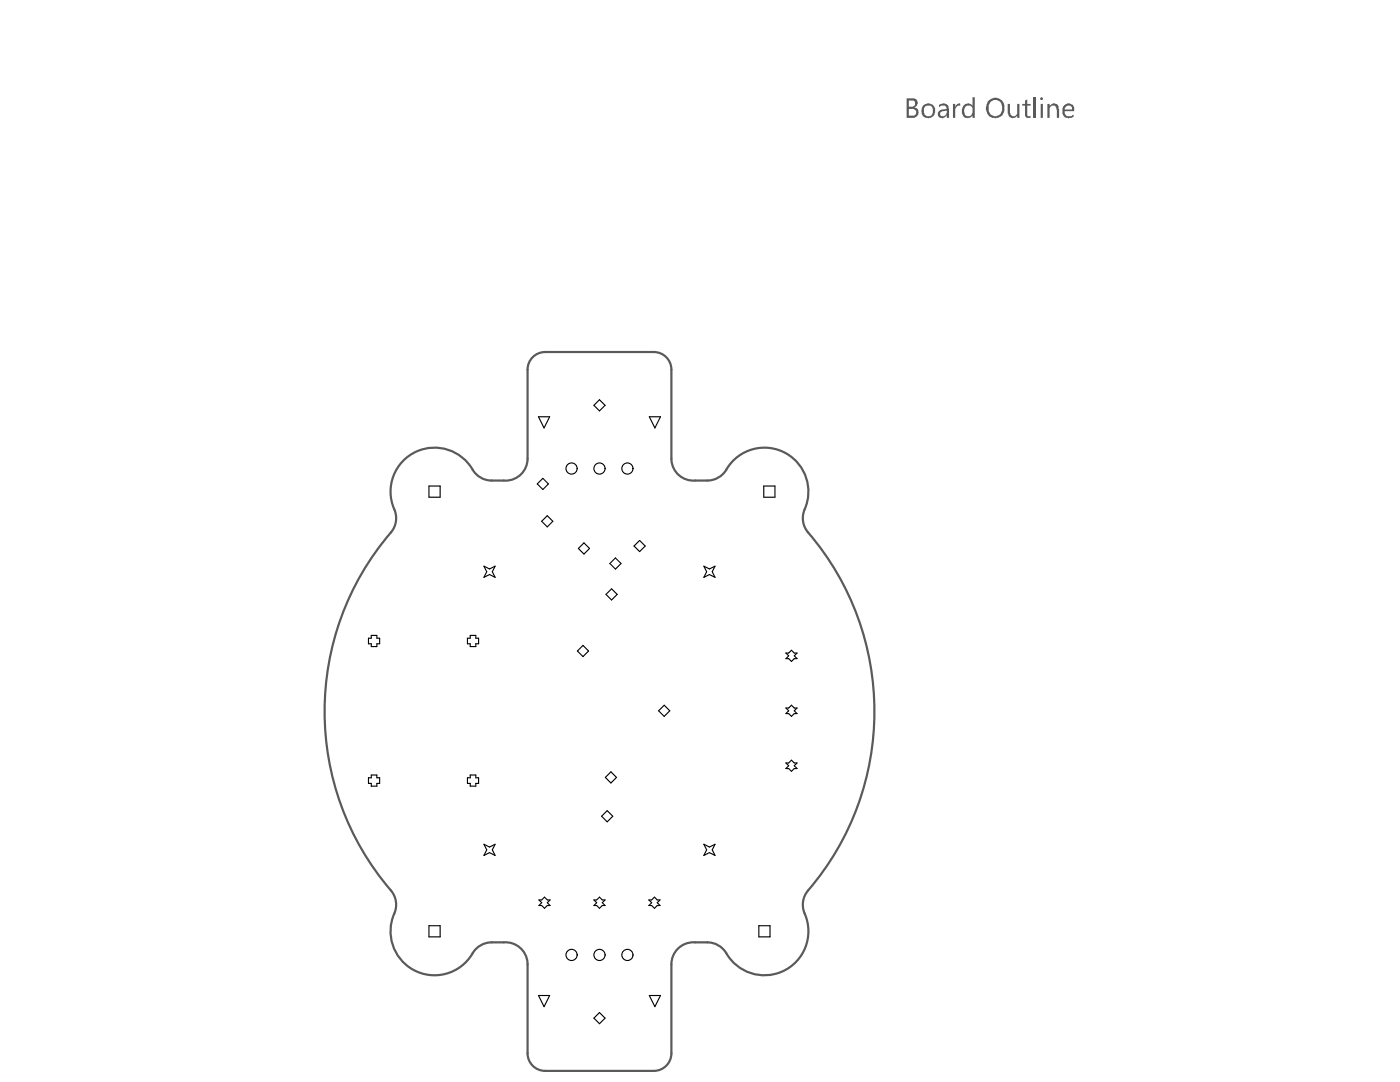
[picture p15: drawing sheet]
<svg xmlns="http://www.w3.org/2000/svg" width="279mm" height="216mm" viewBox="0 0 279 216" stroke-linecap="round" stroke-linejoin="round" font-family="sans-serif">
<path d="M105.3 73.8v17.7M108.8 70.2h21.7M134 73.8v17.7M98.1 95.9h2.4M138.7 95.9h2.5M98.1 188h2.4M105.3 192.4v17.8M134 192.4v17.8M138.7 188h2.5M108.8 213.7h21.7" fill="none" stroke="#5a5a5a" stroke-width=".44"/>
<g fill="#5a5a5a">
<path d="M190.2 20.7h.4v.6l.1-.1a.62 .62 0 0 1 .9-.5v.5a.55 .55 0 0 0-.6-.1 .55 .55 0 0 0-.3 .5l-.1 .1v1.8h-.4z"/>
<path d="M201.1 20.7h.5v1.8a.73 .73 0 0 0 .8 .7 .73 .73 0 0 0 .6-.9v-1.6h.5v2.8h-.5v-.4a.99 .99 0 0 1-1.7 0l-.2-.5z"/>
<path d="M204.6 20.1l.4-.3v.9h.7v.4h-.7v1.5a.4 .4 0 0 0 .1 .6 .4 .4 0 0 0 .6-.1v.4h-.2a.67 .67 0 0 1-.9-.8v-1.6h-.6v-.4h.6z"/>
<path d="M181.4 20.1v1.2h.5a.62 .62 0 0 0 .7-.6 .62 .62 0 0 0-.7-.6zM181.4 21.7v1.4h.6a.45 .45 0 0 0 .7-.4l.1-.2a.67 .67 0 0 0-.9-.8zM180.9 19.6h1.3a.91 .91 0 0 1 .9 .6 .91 .91 0 0 1-.4 1.1l-.2 .1a1.03 1.03 0 0 1 .8 .8 1.03 1.03 0 0 1-.5 1.1l-.3 .2h-1.6z"/>
<path d="M184.5 21.4a1.16 1.16 0 0 0 .7 1.8 .87 .87 0 0 0 1-1.1 .95 .95 0 0 0-.5-.9 .95 .95 0 0 0-1 0zM184.3 21a1.44 1.44 0 0 1 1.6-.2 1.44 1.44 0 0 1 .7 1.5 1.42 1.42 0 0 1-1 1.2 1.42 1.42 0 0 1-1.5-.5l-.3-.9h.1v-.5z"/>
<path d="M187.6 22.5a.57 .57 0 0 0 .3 .6 .57 .57 0 0 0 .6 0l.3-.2 .2-.8-.9 .1zM187.4 21a1.21 1.21 0 0 1 1.9 .2l.1 2.3h-.4v-.4a1.3 1.3 0 0 1-1.6 .3 .92 .92 0 0 1-.2-1 .92 .92 0 0 1 .9-.6l.9-.1a.85 .85 0 0 0-1.4-.5l-.2 .2z"/>
<path d="M192.2 21.2l.1-.1a1.12 1.12 0 0 1 1.8 0v-1.7h.4v4.1h-.4v-.4l-.5 .3a1.16 1.16 0 0 1-1.6-1.2zM192.6 21.3a1.24 1.24 0 0 0 .5 1.9h.2a.98 .98 0 0 0 .8-.9v-.5a.83 .83 0 0 0-.5-.7 .83 .83 0 0 0-1 .2z"/>
<path d="M197.5 20.5a2.26 2.26 0 0 0 .3 2.4 1.44 1.44 0 0 0 1.6 0 1.44 1.44 0 0 0 .6-1.6v-.1a1.36 1.36 0 0 0-1.7-1.2zM197.1 20.3a1.9 1.9 0 0 1 2.4-.6 1.9 1.9 0 0 1 .9 2.3 1.79 1.79 0 0 1-2.3 1.5 2.11 2.11 0 0 1-1.2-2.7z"/>
</g>
<path d="M206.5 19.4v4.1" fill="none" stroke="#5a5a5a" stroke-width=".45"/>
<g fill="#5a5a5a">
<path d="M209 20.7h.5v.5v-.1a1.05 1.05 0 0 1 1.8 .1l.1 2.3h-.5v-1.7h-.1a.69 .69 0 0 0-.7-.7 .69 .69 0 0 0-.6 .9v1.5h-.5z"/>
<path d="M207.6 19.7a.3 .3 0 0 1 .6 0 .3 .3 0 0 1-.6 0zM207.7 20.7h.4v2.8h-.4z"/>
<path d="M212.6 21.4l-.1 .4h1.4a.71 .71 0 0 0-.4-.7 .71 .71 0 0 0-.9 .3zM212.4 21h.2a.95 .95 0 0 1 1.3-.2l.3 .2 .2 .4v.8h-1.9a.9 .9 0 0 0 .5 1 .9 .9 0 0 0 1-.2l.3-.1v.4l-.6 .2a1.34 1.34 0 0 1-1.7-1.7z"/>
</g>
<path d="M108.8 70.2a3.5 3.5 0 0 0-3.5 3.6M130.5 70.2a3.5 3.5 0 0 1 3.5 3.6M98.1 95.9a4.4 4.4 0 0 1-3.8-2.2 8.8 8.8 0 0 0-11.9-3.2 8.8 8.8 0 0 0-3.5 11.8 4.4 4.4 0 0 1-.9 4 54.9 54.9 0 0 0 .4 71.9 4.4 4.4 0 0 1 .3 4.1 8.8 8.8 0 0 0 4.4 11.5 8.8 8.8 0 0 0 11.6-4.1 4.4 4.4 0 0 1 3.4-1.7M105.3 91.5a4.4 4.4 0 0 1-4.8 4.4M134 91.5a4.4 4.4 0 0 0 4.7 4.4M141.2 95.9a4.4 4.4 0 0 0 3.8-2.2 8.8 8.8 0 0 1 11.9-3.2 8.8 8.8 0 0 1 3.5 11.8 4.4 4.4 0 0 0 .9 4 54.9 54.9 0 0 1-.4 71.9 4.4 4.4 0 0 0-.3 4.1 8.8 8.8 0 0 1-4.4 11.5 8.8 8.8 0 0 1-11.6-4.1 4.4 4.4 0 0 0-3.4-1.7M100.5 188a4.4 4.4 0 0 1 4.8 4.4M138.7 188a4.4 4.4 0 0 0-4.7 4.4M105.3 210.2a3.5 3.5 0 0 0 3.5 3.5M134 210.2a3.5 3.5 0 0 1-3.5 3.5" fill="none" stroke="#5a5a5a" stroke-width=".44"/>
<g fill="none" stroke="#000" stroke-width=".22">
<path d="M85.6 97h2.2v2.2h-2.2zM107.2 96.6l1.1-1.2 1.2 1.2-1.2 1.1zM107.5 83.2h2.2l-1.1 2.2zM118.5 80.9l1.1-1.1 1.2 1.1-1.2 1.1zM129.6 83.2h2.2l-1.1 2.2zM152.4 97h2.3v2.2h-2.3zM96.6 113l1.1 .5 1.1-.5-.5 1.1 .5 1.1-1.1-.6-1.1 .6 .5-1.1zM108.1 104l1.1-1.1 1.1 1.1-1.1 1.1zM115.4 109.4l1.1-1.1 1.2 1.1-1.2 1.2zM120.9 118.6l1.2-1.1 1.1 1.1-1.1 1.1zM121.7 112.4l1.1-1.1 1.1 1.1-1.1 1.2zM126.5 109l1.1-1.2 1.2 1.2-1.2 1.1z"/>
<path d="M140.5 113l1.1 .5 1.1-.5-.6 1.1 .6 1.1-1.1-.6-1.1 .6 .5-1.1zM73.5 127.3h.6v-.5h1.1v.5h.6v1.2h-.6v.5h-1.1v-.5h-.6zM93.3 127.3h.5v-.5h1.2v.5h.5v1.2h-.5v.5h-1.2v-.5h-.5zM115.2 129.9l1.1-1.1 1.2 1.1-1.2 1.1zM156.8 130.3h.6l.6-.5 .5 .5h.6l-.6 .6 .6 .5h-.6l-.5 .6-.6-.6h-.6l.6-.5zM73.5 155.2h.6v-.6h1.1v.6h.6v1.1h-.6v.6h-1.1v-.6h-.6zM93.3 155.2h.5v-.6h1.2v.6h.5v1.1h-.5v.6h-1.2v-.6h-.5zM120.8 155.1l1.1-1.1 1.1 1.1-1.1 1.1zM131.4 141.8l1.2-1.1 1.1 1.1-1.1 1.1zM156.8 152.2h.6l.6-.5 .5 .5h.6l-.6 .6 .6 .6h-.6l-.5 .5-.6-.5h-.6l.6-.6zM156.8 141.3h.6l.6-.6 .5 .6h.6l-.6 .5 .6 .6h-.6l-.5 .5-.6-.5h-.6l.6-.6zM96.6 168.5l1.1 .5 1.1-.5-.5 1.1 .5 1.1-1.1-.6-1.1 .6 .5-1.1z"/>
<path d="M107.6 179.6h.5l.6-.6 .5 .6h.6l-.6 .5 .6 .6h-.6l-.5 .5-.6-.5h-.5l.5-.6zM118.5 179.6h.6l.5-.6 .6 .6h.6l-.6 .5 .6 .6h-.6l-.6 .5-.5-.5h-.6l.6-.6zM120.1 162.9l1.1-1.1 1.1 1.1-1.1 1.1zM129.5 179.6h.6l.5-.6 .6 .6h.5l-.5 .5 .5 .6h-.5l-.6 .5-.5-.5h-.6l.6-.6zM140.5 168.5l1.1 .5 1.1-.5-.6 1.1 .6 1.1-1.1-.6-1.1 .6 .5-1.1zM85.6 184.7h2.2v2.2h-2.2zM107.5 198.6h2.2l-1.1 2.3zM129.6 198.6h2.2l-1.1 2.3zM151.4 184.7h2.3v2.2h-2.3zM118.5 203.2l1.1-1.2 1.2 1.2-1.2 1.1z"/>
<circle cx="114.1" cy="93.5" r="1.11"/>
<circle cx="119.6" cy="93.5" r="1.11"/>
<circle cx="125.2" cy="93.5" r="1.11"/>
<circle cx="114.1" cy="190.5" r="1.11"/>
<circle cx="119.6" cy="190.5" r="1.11"/>
<circle cx="125.2" cy="190.5" r="1.11"/>
</g>
</svg>
